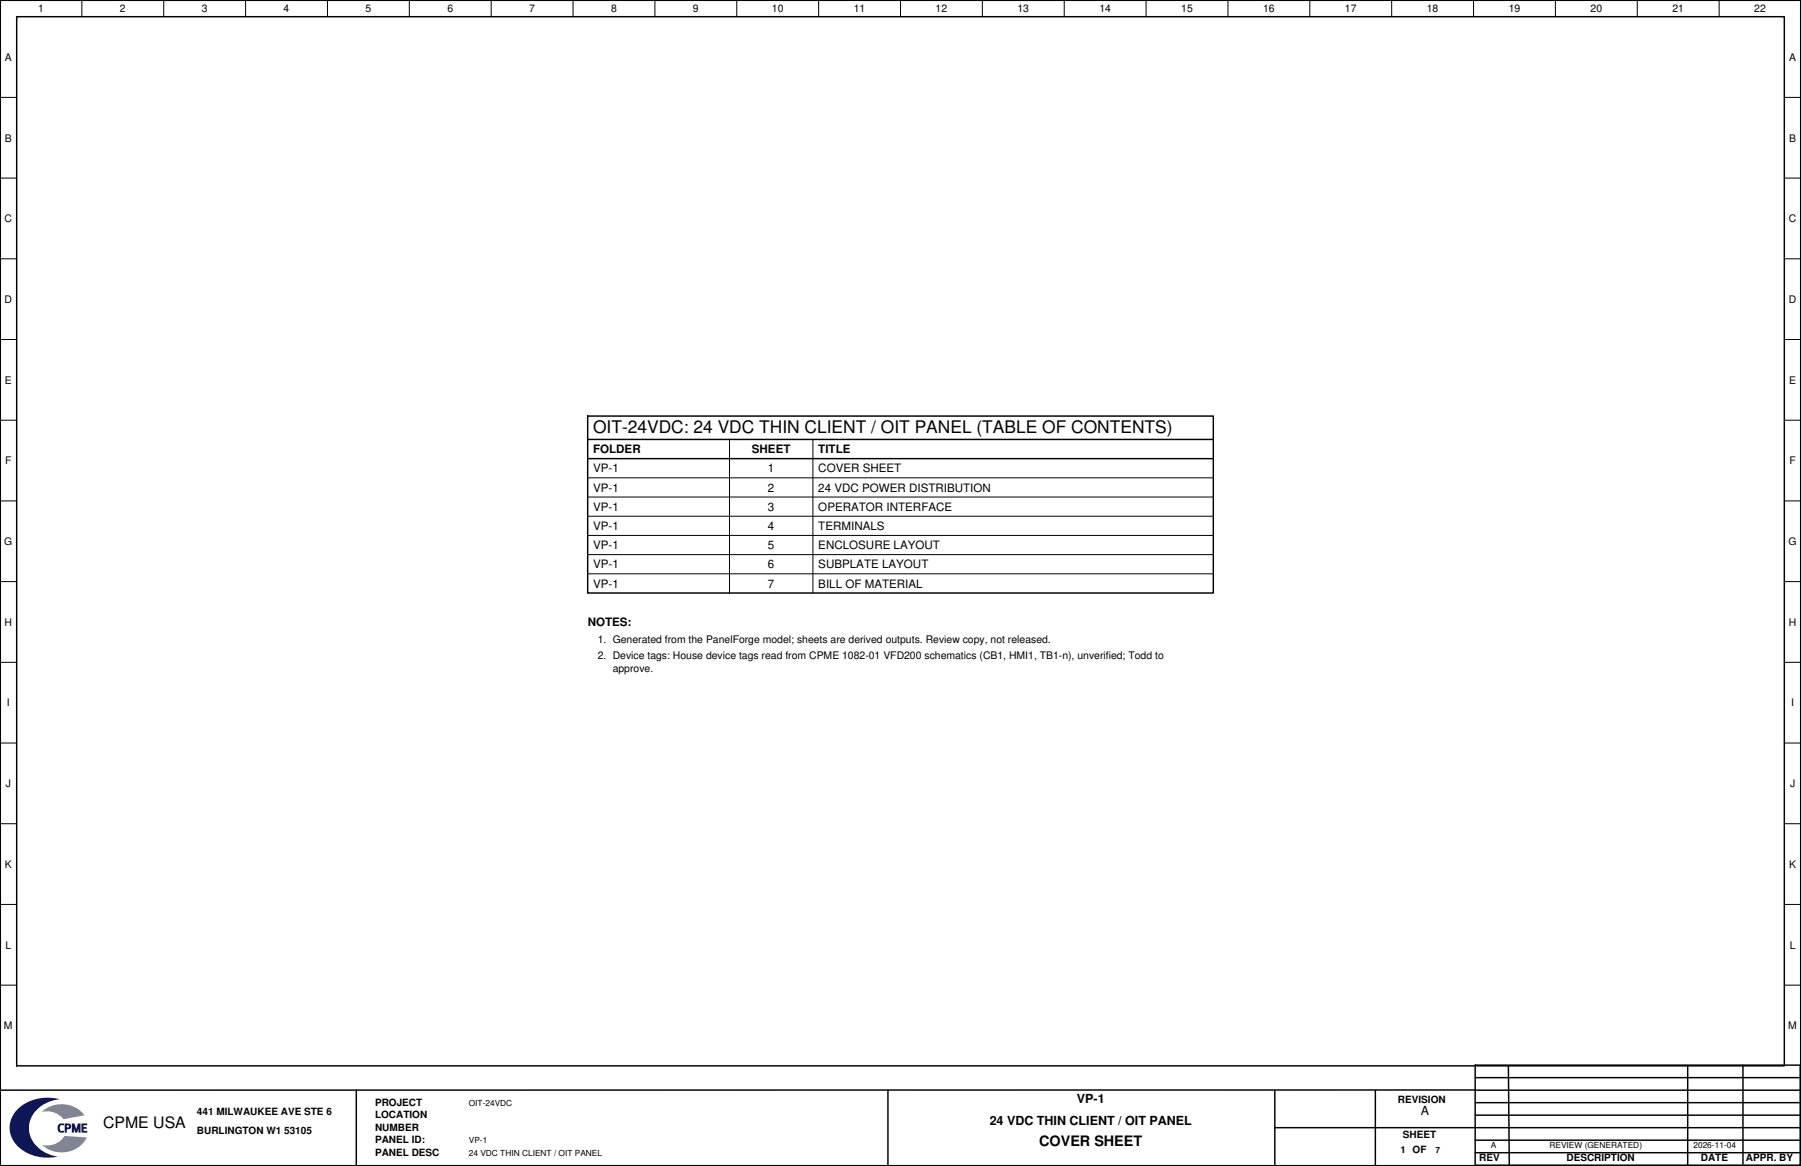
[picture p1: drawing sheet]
<svg xmlns="http://www.w3.org/2000/svg" width="432mm" height="279mm" viewBox="0 0 432 279" stroke-linecap="round" stroke-linejoin="round" font-family="sans-serif">
<defs><g id="words">
<text font-size="4.2" x="142.2" y="103.8">OIT-24VDC: 24 VDC THIN CLIENT / OIT PANEL (TABLE OF CONTENTS)</text>
<text font-size="3.8" x="24.7" y="270.2">CPME USA</text>
<text font-size="3.4" x="249.2" y="274.7">COVER SHEET</text>
<g font-size="3">
<text x="237.3" y="269.5">24 VDC THIN CLIENT / OIT PANEL</text>
<text x="258.2" y="264.2">VP-1</text>
<text x="340.7" y="267.2">A</text>
</g>
<g font-size="2.8">
<text x="142.2" y="108.6">FOLDER</text>
<text x="142.2" y="113.2">VP-1</text>
<text x="180.3" y="108.6">SHEET</text>
<text x="184.1" y="113.2">1</text>
<text x="196.2" y="108.6">TITLE</text>
<text x="196.2" y="113.2">COVER SHEET</text>
<text x="142.2" y="117.8">VP-1</text>
<text x="184.1" y="117.8">2</text>
<text x="196.2" y="117.8">24 VDC POWER DISTRIBUTION</text>
<text x="142.2" y="122.4">VP-1</text>
<text x="184.1" y="122.4">3</text>
<text x="196.2" y="122.4">OPERATOR INTERFACE</text>
<text x="142.2" y="127">VP-1</text>
<text x="142.2" y="131.6">VP-1</text>
<text x="184.1" y="127">4</text>
<text x="184.1" y="131.6">5</text>
<text x="196.2" y="127">TERMINALS</text>
<text x="196.2" y="131.6">ENCLOSURE LAYOUT</text>
<text x="142.2" y="136.2">VP-1</text>
<text x="184.1" y="136.2">6</text>
<text x="196.2" y="136.2">SUBPLATE LAYOUT</text>
<text x="142.2" y="140.8">VP-1</text>
<text x="184.1" y="140.8">7</text>
<text x="196.2" y="140.8">BILL OF MATERIAL</text>
<text x="140.9" y="150.1">NOTES:</text>
</g>
<g font-size="2.5">
<text x="9.1" y="2.9">1</text>
<text x="28.7" y="2.9">2</text>
<text x="48.4" y="2.9">3</text>
<text x="68" y="2.9">4</text>
<text x="87.6" y="2.9">5</text>
<text x="107.3" y="2.9">6</text>
<text x="126.9" y="2.9">7</text>
<text x="146.5" y="2.9">8</text>
<text x="166.1" y="2.9">9</text>
<text x="185.1" y="2.9">10</text>
<text x="204.7" y="2.9">11</text>
<text x="224.3" y="2.9">12</text>
<text x="244" y="2.9">13</text>
<text x="263.6" y="2.9">14</text>
<text x="283.2" y="2.9">15</text>
<text x="302.8" y="2.9">16</text>
<text x="322.5" y="2.9">17</text>
<text x="342.1" y="2.9">18</text>
<text x="361.7" y="2.9">19</text>
<text x="381.3" y="2.9">20</text>
<text x="401" y="2.9">21</text>
<text x="420.6" y="2.9">22</text>
<text x="1.2" y="14.6">A</text>
<text x="429" y="14.6">A</text>
<text x="1.2" y="33.9">B</text>
<text x="429" y="33.9">B</text>
<text x="1.1" y="53.2">C</text>
<text x="428.9" y="53.2">C</text>
<text x="1.1" y="72.6">D</text>
<text x="428.9" y="72.6">D</text>
<text x="1.2" y="91.9">E</text>
<text x="429" y="91.9">E</text>
<text x="1.2" y="111.3">F</text>
<text x="429" y="111.3">F</text>
<text x="1" y="130.6">G</text>
<text x="428.8" y="130.6">G</text>
<text x="1.1" y="149.9">H</text>
<text x="428.9" y="149.9">H</text>
<text x="143.3" y="154.1">1. Generated from the PanelForge model; sheets are derived outputs. Review copy, not released.</text>
<text x="143.3" y="158">2. Device tags: House device tags read from CPME 1082-01 VFD200 schematics (CB1, HMI1, TB1-n), unverified; Todd to</text>
<text x="146.9" y="161">approve.</text>
<text x="1.7" y="169.3">I</text>
<text x="429.5" y="169.3">I</text>
<text x="1.4" y="188.6">J</text>
<text x="429.2" y="188.6">J</text>
<text x="1.2" y="208">K</text>
<text x="429" y="208">K</text>
<text x="1.3" y="227.3">L</text>
<text x="429.1" y="227.3">L</text>
<text x="1" y="246.6">M</text>
<text x="428.8" y="246.6">M</text>
</g>
<g font-size="2.4">
<text x="47.2" y="267.2">441 MILWAUKEE AVE STE 6</text>
<text x="89.9" y="265">PROJECT</text>
<text x="89.9" y="268">LOCATION</text>
<text x="335.2" y="264.3">REVISION</text>
<text x="47.2" y="271.7">BURLINGTON W1 53105</text>
<text x="89.9" y="274">PANEL ID:</text>
<text x="89.9" y="270.9">NUMBER</text>
<text x="336.4" y="272.7">SHEET</text>
<text x="89.9" y="277">PANEL DESC</text>
<text x="354.6" y="278.1">REV</text>
<text x="375.6" y="278.1">DESCRIPTION</text>
<text x="407.8" y="278.3">DATE</text>
<text x="418.6" y="278.3">APPR. BY</text>
</g>
<text font-size="2.3" x="335.8" y="276.2">1 OF</text>
<g font-size="2">
<text x="112.4" y="265">OIT-24VDC</text>
<text x="112.4" y="274">VP-1</text>
<text x="357.4" y="275">A</text>
<text x="371.5" y="275.1">REVIEW (GENERATED)</text>
<text x="406" y="275.1">2026-11-04</text>
<text x="112.4" y="277">24 VDC THIN CLIENT / OIT PANEL</text>
<text x="344.1" y="276.2">7</text>
</g>
</g></defs>
<g fill="none" stroke="#000" stroke-width=".35">
<path d="M4 4h423.8v251.4h-423.8zM140.9 99.7h150v42.4h-150zM140.9 105.3h150zM140.9 109.9h150zM353.7 258.2h77.9zM353.7 255.2h77.9v24h-77.9zM361.6 255.4l.3 24M404.6 255.5v23.7zM417.9 255.2v23.8zM85.4 261.2v18zM212.9 261.2v18zM305.6 261.4v18z"/>
<path d="M305.7 270.2h48zM329.8 261.3v18zM353.7 261.2h-353.7M353.7 267.2h77.9zM353.7 276.2h77.9zM353.7 273.2h77.9zM353.7 270.2h77.9zM353.7 264.2h77.9zM353.9 261.2h77.9z"/>
</g>
<g fill="none" stroke="#000" stroke-width=".24">
<path d="M19.6 0v4zM39.3 0v4zM58.9 0v4zM78.5 0v4zM98.1 0v4zM117.8 0v4zM137.4 0v4zM157 0v4zM176.6 0v4zM196.3 0v4zM215.9 0v4zM235.5 0v4z"/>
<path d="M255.2 0v4zM274.8 0v4zM294.4 0v4zM314 0v4zM333.7 0v4zM353.3 0v4zM372.9 0v4zM392.5 0v4zM412.2 0v4zM0 23.3h4zM427.8 23.3h4zM0 42.7h4z"/>
<path d="M427.8 42.7h4zM0 62h4zM427.8 62h4zM0 81.4h4zM427.8 81.4h4zM0 100.7h4zM140.9 114.5h150zM140.9 119.1h150zM174.9 105.3v36.8zM194.9 105.3v36.8zM427.8 100.7h4zM0 120h4z"/>
<path d="M0 139.4h4zM140.9 123.7h150zM140.9 128.3h150zM140.9 132.9h150zM140.9 137.5h150zM427.8 120h4zM427.8 139.4h4zM0 158.7h4zM427.8 158.7h4zM0 178h4zM427.8 178h4zM0 197.4h4z"/>
<path d="M427.8 197.4h4zM0 216.7h4zM427.8 216.7h4zM0 236.1h4zM427.8 236.1h4z"/>
</g>
<path d="M0 0h431.8v279.4h-431.8z" fill="none" stroke="#000" stroke-width=".5"/>
<path d="M4.2 265.8a10.6 10.6 0 0 1 10.2-2.4 7.7 7.7 0 0 0-7.5 6.5 7.2 7.2 0 0 0 6.2 7.1l.8 .2a9.7 9.7 0 0 1-10.9-4.2 6 6 0 0 1 1.2-7.2z" fill-rule="evenodd" fill="#0e1655"/>
<path d="M10 266.4a7.1 7.1 0 0 1 10.3 .9l-5.1 .9a5.1 5.1 0 0 0-5.2-1.8z" fill-rule="evenodd" fill="#7f849f"/>
<g fill="#0e1655">
<path d="M14.1 269.4l.4-.2a.6 .6 0 0 1 .8 .3l.1 .2a.72 .72 0 0 0-1.1 .6 .72 .72 0 0 0 1.1 .6l-.1 .4a1.08 1.08 0 0 1-1.3-.2 1.08 1.08 0 0 1-.1-1.4z" fill-rule="evenodd"/>
<path d="M15.5 269.2h.4a.77 .77 0 0 1 1.2 .6 .77 .77 0 0 1-1.1 .8v.8h-.5zM16 269.6a.3 .3 0 0 1 .5 0 .3 .3 0 0 1-.1 .5 .3 .3 0 0 1-.4-.1z" fill-rule="evenodd"/>
<path d="M17.2 269.2h.2a.42 .42 0 0 1 .5 .1 .42 .42 0 0 1 .1 .4l.3 .9 .1-.6a.69 .69 0 0 1 .6-.8h.3v2.2h-.2a.28 .28 0 0 1-.3-.1 .28 .28 0 0 1 0-.4v-.4l-.1 .3a.45 .45 0 0 1-.5 .6 .45 .45 0 0 1-.4-.6l-.1-.3v.9h-.5z" fill-rule="evenodd"/>
<path d="M19.5 269.2h1.4v.4h-.4a.27 .27 0 0 0-.4 .1 .27 .27 0 0 0 0 .4 .27 .27 0 0 0 .4 0 .26 .26 0 0 1 .2 .3 .26 .26 0 0 1-.4 .1h-.3v.2a.27 .27 0 0 0 .1 .3 .27 .27 0 0 0 .4 0h.4v.4h-.5a.61 .61 0 0 1-.8 0 .61 .61 0 0 1-.1-.8z" fill-rule="evenodd"/>
</g>
<path d="M10 274.4a4.9 4.9 0 0 0 5.5-2.2l5.3 .4a6.9 6.9 0 0 1-10.8 1.8z" fill-rule="evenodd" fill="#7f849f"/>
<use href="#words"/>
</svg>
